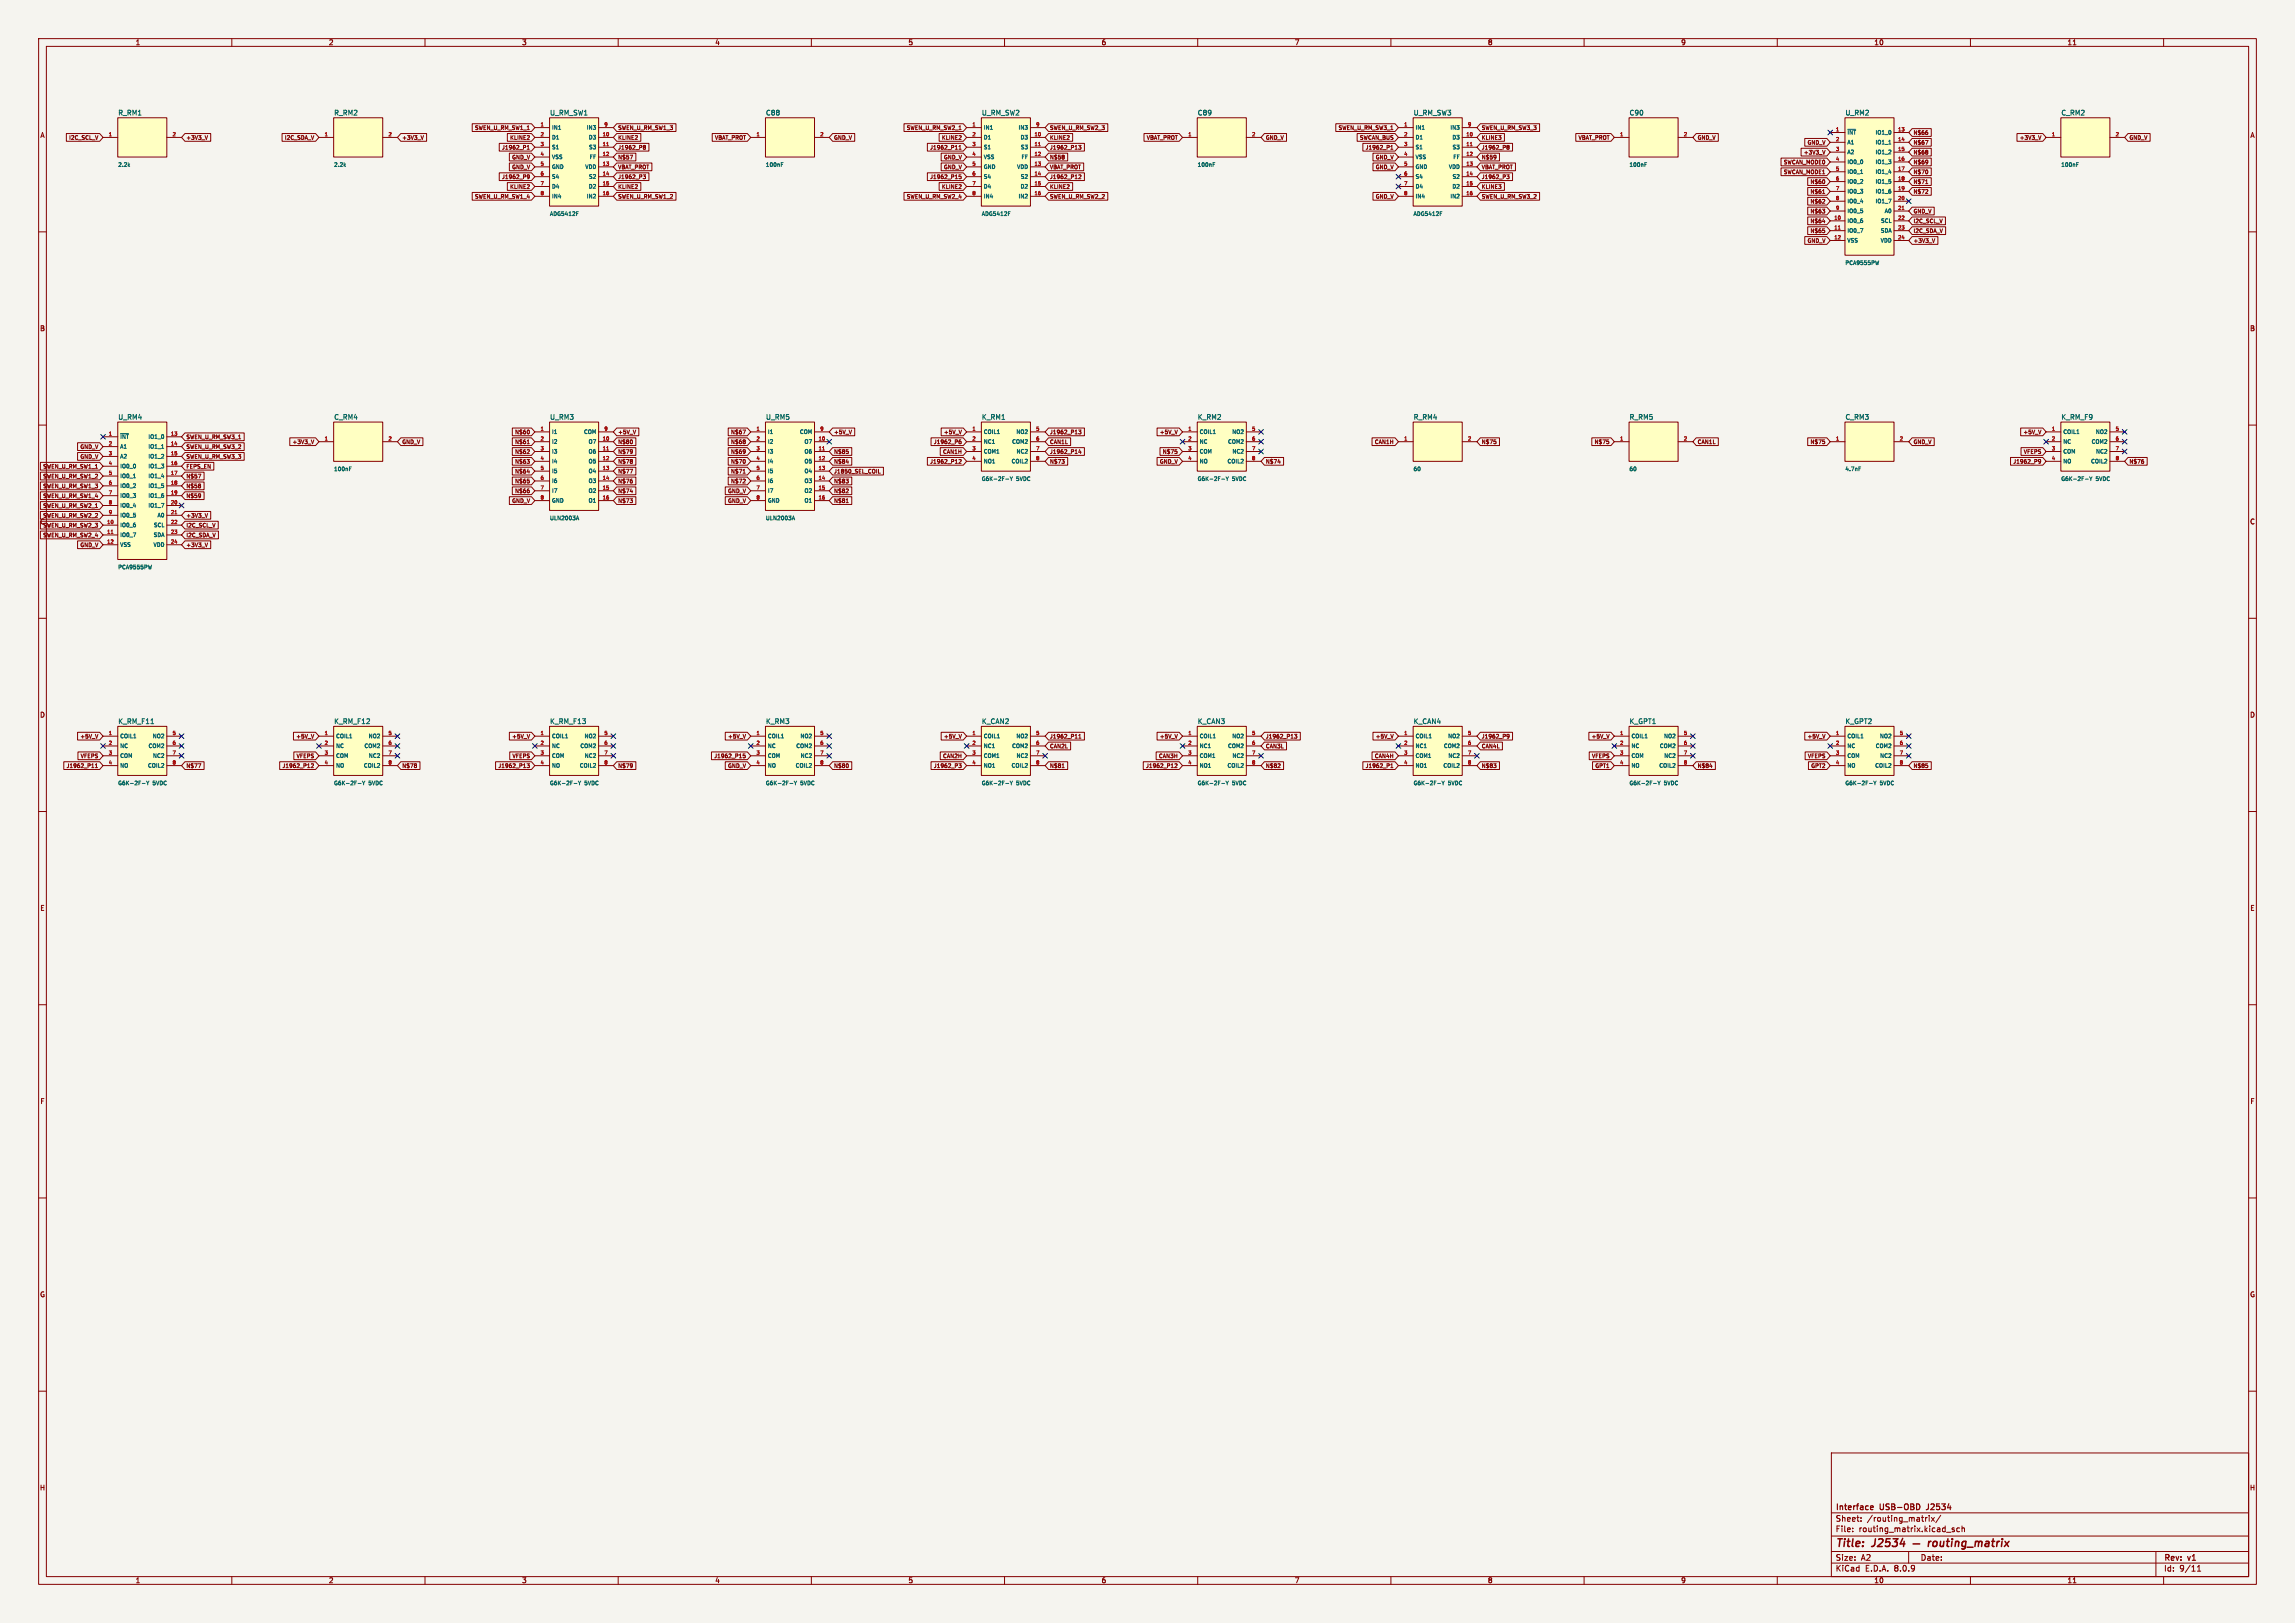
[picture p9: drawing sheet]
<svg xmlns="http://www.w3.org/2000/svg" width="594mm" height="420mm" viewBox="0 0 594 420" stroke-linecap="round" stroke-linejoin="round" font-family="sans-serif">
<defs><g id="words">
<g font-size="2.8" fill="#840000">
<text x="475" y="400.9">Title:</text>
<text x="484.7" y="400.9">J2534</text>
</g>
<g font-size="2.1" fill="#840000">
<text x="475" y="394">Sheet:</text>
<text x="475" y="391.2">Interface</text>
<text x="483.2" y="394">/routing_matrix/</text>
<text x="486.7" y="391.2">USB-OBD</text>
<text x="499.3" y="391.2">J2534</text>
<text x="475" y="396.7">File:</text>
<text x="481.1" y="396.7">routing_matrix.kicad_sch</text>
<text x="475" y="406.9">KiCad</text>
<text x="475" y="404.1">Size:</text>
<text x="481.7" y="404.1">A2</text>
<text x="482.7" y="406.9">E.D.A.</text>
<text x="490.3" y="406.9">8.0.9</text>
<text x="497" y="404.1">Date:</text>
<text x="560" y="404.3">Rev:</text>
<text x="560" y="406.9">Id:</text>
<text x="564.1" y="406.9">9/11</text>
<text x="566.4" y="404.3">v1</text>
</g>
<g font-size="1.8" fill="#840000">
<text x="35" y="11.9">1</text>
<text x="85" y="11.9">2</text>
<text x="135" y="11.9">3</text>
<text x="185" y="11.9">4</text>
<text x="235" y="11.9">5</text>
<text x="285" y="11.9">6</text>
<text x="335" y="11.9">7</text>
<text x="385" y="11.9">8</text>
<text x="435" y="11.9">9</text>
<text x="485" y="11.9">10</text>
<text x="535" y="11.9">11</text>
<text x="10.3" y="35.9">A</text>
<text x="582.3" y="35.9">A</text>
<text x="10.3" y="85.9">B</text>
<text x="582.3" y="85.9">B</text>
<text x="10.3" y="135.9">C</text>
<text x="582.3" y="135.9">C</text>
<text x="10.3" y="185.9">D</text>
<text x="582.3" y="185.9">D</text>
<text x="10.3" y="235.9">E</text>
<text x="582.3" y="235.9">E</text>
<text x="10.3" y="285.9">F</text>
<text x="582.3" y="285.9">F</text>
<text x="10.3" y="335.9">G</text>
<text x="582.3" y="335.9">G</text>
<text x="10.2" y="385.9">H</text>
<text x="582.2" y="385.9">H</text>
<text x="35" y="409.9">1</text>
<text x="85" y="409.9">2</text>
<text x="135" y="409.9">3</text>
<text x="185" y="409.9">4</text>
<text x="235" y="409.9">5</text>
<text x="285" y="409.9">6</text>
<text x="335" y="409.9">7</text>
<text x="385" y="409.9">8</text>
<text x="435" y="409.9">9</text>
<text x="485" y="409.9">10</text>
<text x="535" y="409.9">11</text>
</g>
<g font-size="1.8" fill="#006464">
<text x="30.5" y="30.1">R_RM1</text>
<text x="86.4" y="30.1">R_RM2</text>
<text x="142.2" y="30.1">U_RM_SW1</text>
<text x="198.1" y="30.1">C88</text>
<text x="254" y="30.1">U_RM_SW2</text>
<text x="309.9" y="30.1">C89</text>
<text x="365.8" y="30.1">U_RM_SW3</text>
<text x="421.6" y="30.1">C90</text>
<text x="477.5" y="30.1">U_RM2</text>
<text x="533.4" y="30.1">C_RM2</text>
<text x="30.5" y="108.8">U_RM4</text>
<text x="86.4" y="108.8">C_RM4</text>
<text x="142.2" y="108.8">U_RM3</text>
<text x="198.1" y="108.8">U_RM5</text>
<text x="254" y="108.8">K_RM1</text>
<text x="309.9" y="108.8">K_RM2</text>
<text x="365.8" y="108.8">R_RM4</text>
<text x="421.6" y="108.8">R_RM5</text>
<text x="477.5" y="108.8">C_RM3</text>
<text x="533.4" y="108.8">K_RM_F9</text>
<text x="30.5" y="187.6">K_RM_F11</text>
<text x="86.4" y="187.6">K_RM_F12</text>
<text x="142.2" y="187.6">K_RM_F13</text>
<text x="198.1" y="187.6">K_RM3</text>
<text x="254" y="187.6">K_CAN2</text>
<text x="309.9" y="187.6">K_CAN3</text>
<text x="365.8" y="187.6">K_CAN4</text>
<text x="421.6" y="187.6">K_GPT1</text>
<text x="477.5" y="187.6">K_GPT2</text>
</g>
<g font-size="1.4" fill="#840000">
<text x="122.8" y="33.8">SWEN_U_RM_SW1_1</text>
<text x="159.9" y="33.8">SWEN_U_RM_SW1_3</text>
<text x="234.5" y="33.8">SWEN_U_RM_SW2_1</text>
<text x="271.6" y="33.8">SWEN_U_RM_SW2_3</text>
<text x="346.3" y="33.8">SWEN_U_RM_SW3_1</text>
<text x="383.4" y="33.8">SWEN_U_RM_SW3_3</text>
<text x="495.2" y="35.1">N$66</text>
<text x="17.7" y="36.4">I2C_SCL_V</text>
<text x="48.1" y="36.4">+3V3_V</text>
<text x="73.5" y="36.4">I2C_SDA_V</text>
<text x="104" y="36.4">+3V3_V</text>
<text x="129.8" y="38.9">J1962_P1</text>
<text x="131.9" y="36.4">KLINE2</text>
<text x="132.4" y="41.4">GND_V</text>
<text x="159.9" y="36.4">KLINE2</text>
<text x="159.9" y="38.9">J1962_P8</text>
<text x="159.9" y="41.4">N$57</text>
<text x="184.9" y="36.4">VBAT_PROT</text>
<text x="215.8" y="36.4">GND_V</text>
<text x="240.6" y="38.9">J1962_P11</text>
<text x="243.6" y="36.4">KLINE2</text>
<text x="244.1" y="41.4">GND_V</text>
<text x="271.6" y="41.4">N$58</text>
<text x="271.6" y="38.9">J1962_P13</text>
<text x="271.6" y="36.4">KLINE2</text>
<text x="296.6" y="36.4">VBAT_PROT</text>
<text x="327.5" y="36.4">GND_V</text>
<text x="351.8" y="36.4">SWCAN_BUS</text>
<text x="353.3" y="38.9">J1962_P1</text>
<text x="355.9" y="41.4">GND_V</text>
<text x="383.4" y="36.4">KLINE3</text>
<text x="383.4" y="41.4">N$59</text>
<text x="383.4" y="38.9">J1962_P8</text>
<text x="408.4" y="36.4">VBAT_PROT</text>
<text x="439.3" y="36.4">GND_V</text>
<text x="466.7" y="40.2">+3V3_V</text>
<text x="467.7" y="37.6">GND_V</text>
<text x="495.2" y="40.2">N$68</text>
<text x="495.2" y="37.6">N$67</text>
<text x="522.6" y="36.4">+3V3_V</text>
<text x="551" y="36.4">GND_V</text>
<text x="129.8" y="46.5">J1962_P9</text>
<text x="132.4" y="44">GND_V</text>
<text x="159.9" y="44">VBAT_PROT</text>
<text x="159.9" y="46.5">J1962_P3</text>
<text x="240.6" y="46.5">J1962_P15</text>
<text x="244.1" y="44">GND_V</text>
<text x="271.6" y="46.5">J1962_P12</text>
<text x="271.6" y="44">VBAT_PROT</text>
<text x="355.9" y="44">GND_V</text>
<text x="383.4" y="44">VBAT_PROT</text>
<text x="383.4" y="46.5">J1962_P3</text>
<text x="461.5" y="45.2">SWCAN_MODE1</text>
<text x="461.5" y="42.7">SWCAN_MODE0</text>
<text x="468.4" y="47.8">N$60</text>
<text x="495.2" y="42.7">N$69</text>
<text x="495.2" y="47.8">N$71</text>
<text x="495.2" y="45.2">N$70</text>
<text x="122.8" y="51.6">SWEN_U_RM_SW1_4</text>
<text x="131.9" y="49.1">KLINE2</text>
<text x="159.9" y="49.1">KLINE2</text>
<text x="159.9" y="51.6">SWEN_U_RM_SW1_2</text>
<text x="234.5" y="51.6">SWEN_U_RM_SW2_4</text>
<text x="243.6" y="49.1">KLINE2</text>
<text x="271.6" y="51.6">SWEN_U_RM_SW2_2</text>
<text x="271.6" y="49.1">KLINE2</text>
<text x="355.9" y="51.6">GND_V</text>
<text x="383.4" y="51.6">SWEN_U_RM_SW3_2</text>
<text x="383.4" y="49.1">KLINE3</text>
<text x="468.4" y="50.3">N$61</text>
<text x="468.4" y="52.9">N$62</text>
<text x="495.2" y="50.3">N$72</text>
<text x="468.4" y="55.4">N$63</text>
<text x="468.4" y="57.9">N$64</text>
<text x="495.2" y="57.9">I2C_SCL_V</text>
<text x="495.2" y="55.4">GND_V</text>
<text x="467.7" y="63">GND_V</text>
<text x="468.4" y="60.5">N$65</text>
<text x="495.2" y="60.5">I2C_SDA_V</text>
<text x="495.2" y="63">+3V3_V</text>
<text x="48.1" y="113.8">SWEN_U_RM_SW3_1</text>
<text x="133.1" y="112.6">N$60</text>
<text x="159.9" y="112.6">+5V_V</text>
<text x="189" y="112.6">N$67</text>
<text x="215.8" y="112.6">+5V_V</text>
<text x="244.1" y="112.6">+5V_V</text>
<text x="271.6" y="112.6">J1962_P13</text>
<text x="300" y="112.6">+5V_V</text>
<text x="523.5" y="112.6">+5V_V</text>
<text x="20.6" y="116.4">GND_V</text>
<text x="20.6" y="118.9">GND_V</text>
<text x="48.1" y="116.4">SWEN_U_RM_SW3_2</text>
<text x="48.1" y="118.9">SWEN_U_RM_SW3_3</text>
<text x="75.5" y="115.1">+3V3_V</text>
<text x="104" y="115.1">GND_V</text>
<text x="133.1" y="117.6">N$62</text>
<text x="133.1" y="115.1">N$61</text>
<text x="159.9" y="115.1">N$80</text>
<text x="159.9" y="117.6">N$79</text>
<text x="189" y="115.1">N$68</text>
<text x="189" y="117.6">N$69</text>
<text x="215.8" y="117.6">N$85</text>
<text x="241.5" y="115.1">J1962_P6</text>
<text x="243.9" y="117.6">CAN1H</text>
<text x="271.6" y="115.1">CAN1L</text>
<text x="271.6" y="117.6">J1962_P14</text>
<text x="300.8" y="117.6">N$75</text>
<text x="355.7" y="115.1">CAN1H</text>
<text x="383.4" y="115.1">N$75</text>
<text x="412.5" y="115.1">N$75</text>
<text x="439.3" y="115.1">CAN1L</text>
<text x="468.4" y="115.1">N$75</text>
<text x="495.2" y="115.1">GND_V</text>
<text x="523.6" y="117.6">VFEPS</text>
<text x="11" y="121.5">SWEN_U_RM_SW1_1</text>
<text x="11" y="124">SWEN_U_RM_SW1_2</text>
<text x="48.1" y="124">N$57</text>
<text x="48.1" y="121.5">FEPS_EN</text>
<text x="133.1" y="122.7">N$64</text>
<text x="133.1" y="120.2">N$63</text>
<text x="133.1" y="125.3">N$65</text>
<text x="159.9" y="125.3">N$76</text>
<text x="159.9" y="122.7">N$77</text>
<text x="159.9" y="120.2">N$78</text>
<text x="189" y="120.2">N$70</text>
<text x="189" y="122.7">N$71</text>
<text x="189" y="125.3">N$72</text>
<text x="215.8" y="125.3">N$83</text>
<text x="215.8" y="120.2">N$84</text>
<text x="215.8" y="122.7">J1850_SEL_COIL</text>
<text x="240.6" y="120.2">J1962_P12</text>
<text x="271.6" y="120.2">N$73</text>
<text x="300" y="120.2">GND_V</text>
<text x="327.5" y="120.2">N$74</text>
<text x="520.9" y="120.2">J1962_P9</text>
<text x="551" y="120.2">N$76</text>
<text x="11" y="126.5">SWEN_U_RM_SW1_3</text>
<text x="11" y="129.1">SWEN_U_RM_SW1_4</text>
<text x="11" y="131.6">SWEN_U_RM_SW2_1</text>
<text x="48.1" y="126.5">N$58</text>
<text x="48.1" y="129.1">N$59</text>
<text x="132.4" y="130.3">GND_V</text>
<text x="133.1" y="127.8">N$66</text>
<text x="159.9" y="130.3">N$73</text>
<text x="159.9" y="127.8">N$74</text>
<text x="188.3" y="130.3">GND_V</text>
<text x="188.3" y="127.8">GND_V</text>
<text x="215.8" y="127.8">N$82</text>
<text x="215.8" y="130.3">N$81</text>
<text x="11" y="134.2">SWEN_U_RM_SW2_2</text>
<text x="11" y="136.7">SWEN_U_RM_SW2_3</text>
<text x="48.1" y="134.2">+3V3_V</text>
<text x="48.1" y="136.7">I2C_SCL_V</text>
<text x="11" y="139.2">SWEN_U_RM_SW2_4</text>
<text x="20.6" y="141.8">GND_V</text>
<text x="48.1" y="139.2">I2C_SDA_V</text>
<text x="48.1" y="141.8">+3V3_V</text>
<text x="20.6" y="191.3">+5V_V</text>
<text x="76.5" y="191.3">+5V_V</text>
<text x="132.4" y="191.3">+5V_V</text>
<text x="188.3" y="191.3">+5V_V</text>
<text x="244.1" y="191.3">+5V_V</text>
<text x="271.6" y="191.3">J1962_P11</text>
<text x="300" y="191.3">+5V_V</text>
<text x="327.5" y="191.3">J1962_P13</text>
<text x="355.9" y="191.3">+5V_V</text>
<text x="383.4" y="191.3">J1962_P9</text>
<text x="411.8" y="191.3">+5V_V</text>
<text x="467.7" y="191.3">+5V_V</text>
<text x="20.7" y="196.4">VFEPS</text>
<text x="76.6" y="196.4">VFEPS</text>
<text x="132.5" y="196.4">VFEPS</text>
<text x="184.7" y="196.4">J1962_P15</text>
<text x="243.9" y="196.4">CAN2H</text>
<text x="271.6" y="193.8">CAN2L</text>
<text x="299.8" y="196.4">CAN3H</text>
<text x="327.5" y="193.8">CAN3L</text>
<text x="355.7" y="196.4">CAN4H</text>
<text x="383.4" y="193.8">CAN4L</text>
<text x="411.9" y="196.4">VFEPS</text>
<text x="467.8" y="196.4">VFEPS</text>
<text x="17" y="198.9">J1962_P11</text>
<text x="48.1" y="198.9">N$77</text>
<text x="72.9" y="198.9">J1962_P12</text>
<text x="104" y="198.9">N$78</text>
<text x="128.8" y="198.9">J1962_P13</text>
<text x="159.9" y="198.9">N$79</text>
<text x="188.3" y="198.9">GND_V</text>
<text x="215.8" y="198.9">N$80</text>
<text x="241.5" y="198.9">J1962_P3</text>
<text x="271.6" y="198.9">N$81</text>
<text x="296.4" y="198.9">J1962_P12</text>
<text x="327.5" y="198.9">N$82</text>
<text x="353.3" y="198.9">J1962_P1</text>
<text x="383.4" y="198.9">N$83</text>
<text x="412.7" y="198.9">GPT1</text>
<text x="439.3" y="198.9">N$84</text>
<text x="468.6" y="198.9">GPT2</text>
<text x="495.2" y="198.9">N$85</text>
</g>
<g font-size="1.4" fill="#006464">
<text x="142.7" y="33.7">IN1</text>
<text x="151.7" y="33.7">IN3</text>
<text x="254.5" y="33.7">IN1</text>
<text x="263.5" y="33.7">IN3</text>
<text x="366.3" y="33.7">IN1</text>
<text x="375.2" y="33.7">IN3</text>
<text x="478" y="35">~{INT}</text>
<text x="485.3" y="35">IO1_0</text>
<text x="142.7" y="36.3">D1</text>
<text x="142.7" y="38.8">S1</text>
<text x="142.7" y="41.4">VSS</text>
<text x="152.2" y="36.3">D3</text>
<text x="152.3" y="38.8">S3</text>
<text x="152.5" y="41.4">FF</text>
<text x="254.5" y="36.3">D1</text>
<text x="254.5" y="38.8">S1</text>
<text x="254.5" y="41.4">VSS</text>
<text x="264" y="36.3">D3</text>
<text x="264" y="38.8">S3</text>
<text x="264.2" y="41.4">FF</text>
<text x="366.3" y="36.3">D1</text>
<text x="366.3" y="38.8">S1</text>
<text x="366.3" y="41.4">VSS</text>
<text x="375.7" y="36.3">D3</text>
<text x="375.8" y="38.8">S3</text>
<text x="376" y="41.4">FF</text>
<text x="478" y="37.6">A1</text>
<text x="478" y="40.1">A2</text>
<text x="485.3" y="37.6">IO1_1</text>
<text x="485.3" y="40.1">IO1_2</text>
<text x="30.4" y="43.4">2.2k</text>
<text x="86.3" y="43.4">2.2k</text>
<text x="142.7" y="43.9">GND</text>
<text x="142.7" y="46.4">S4</text>
<text x="151.3" y="43.9">VDD</text>
<text x="152.3" y="46.4">S2</text>
<text x="198.1" y="43.4">100nF</text>
<text x="254.5" y="43.9">GND</text>
<text x="254.5" y="46.4">S4</text>
<text x="263.1" y="43.9">VDD</text>
<text x="264" y="46.4">S2</text>
<text x="309.8" y="43.4">100nF</text>
<text x="366.3" y="43.9">GND</text>
<text x="366.3" y="46.4">S4</text>
<text x="374.8" y="43.9">VDD</text>
<text x="375.8" y="46.4">S2</text>
<text x="421.6" y="43.4">100nF</text>
<text x="478" y="42.6">IO0_0</text>
<text x="478" y="45.2">IO0_1</text>
<text x="478" y="47.7">IO0_2</text>
<text x="485.3" y="42.6">IO1_3</text>
<text x="485.3" y="45.2">IO1_4</text>
<text x="485.3" y="47.7">IO1_5</text>
<text x="533.4" y="43.4">100nF</text>
<text x="142.7" y="49">D4</text>
<text x="142.7" y="51.5">IN4</text>
<text x="151.7" y="51.5">IN2</text>
<text x="152.2" y="49">D2</text>
<text x="254.5" y="49">D4</text>
<text x="254.5" y="51.5">IN4</text>
<text x="263.5" y="51.5">IN2</text>
<text x="264" y="49">D2</text>
<text x="366.3" y="49">D4</text>
<text x="366.3" y="51.5">IN4</text>
<text x="375.2" y="51.5">IN2</text>
<text x="375.7" y="49">D2</text>
<text x="478" y="50.3">IO0_3</text>
<text x="478" y="52.8">IO0_4</text>
<text x="485.3" y="50.3">IO1_6</text>
<text x="485.3" y="52.8">IO1_7</text>
<text x="142.2" y="56.1">ADG5412F</text>
<text x="254" y="56.1">ADG5412F</text>
<text x="365.7" y="56.1">ADG5412F</text>
<text x="478" y="57.9">IO0_6</text>
<text x="478" y="55.3">IO0_5</text>
<text x="486.7" y="57.9">SCL</text>
<text x="487.6" y="55.3">A0</text>
<text x="478" y="60.4">IO0_7</text>
<text x="478" y="63">VSS</text>
<text x="486.6" y="63">VDD</text>
<text x="486.6" y="60.4">SDA</text>
<text x="477.5" y="68.8">PCA9555PW</text>
<text x="31" y="113.8">~{INT}</text>
<text x="38.2" y="113.8">IO1_0</text>
<text x="142.7" y="112.5">I1</text>
<text x="151" y="112.5">COM</text>
<text x="198.6" y="112.5">I1</text>
<text x="206.9" y="112.5">COM</text>
<text x="254.5" y="112.5">COIL1</text>
<text x="262.9" y="112.5">NO2</text>
<text x="310.4" y="112.5">COIL1</text>
<text x="318.8" y="112.5">NO2</text>
<text x="533.9" y="112.5">COIL1</text>
<text x="542.3" y="112.5">NO2</text>
<text x="31" y="116.3">A1</text>
<text x="31" y="118.8">A2</text>
<text x="38.2" y="116.3">IO1_1</text>
<text x="38.2" y="118.8">IO1_2</text>
<text x="142.7" y="115">I2</text>
<text x="142.7" y="117.6">I3</text>
<text x="152.2" y="115">O7</text>
<text x="152.2" y="117.6">O6</text>
<text x="198.6" y="115">I2</text>
<text x="198.6" y="117.6">I3</text>
<text x="208.1" y="115">O7</text>
<text x="208.1" y="117.6">O6</text>
<text x="254.5" y="115">NC1</text>
<text x="254.5" y="117.6">COM1</text>
<text x="261.8" y="115">COM2</text>
<text x="262.9" y="117.6">NC2</text>
<text x="310.4" y="115">NC</text>
<text x="310.4" y="117.6">COM</text>
<text x="317.7" y="115">COM2</text>
<text x="318.8" y="117.6">NC2</text>
<text x="533.9" y="115">NC</text>
<text x="533.9" y="117.6">COM</text>
<text x="541.2" y="115">COM2</text>
<text x="542.3" y="117.6">NC2</text>
<text x="31" y="121.4">IO0_0</text>
<text x="31" y="123.9">IO0_1</text>
<text x="38.2" y="121.4">IO1_3</text>
<text x="38.2" y="123.9">IO1_4</text>
<text x="86.3" y="122.1">100nF</text>
<text x="142.7" y="120.1">I4</text>
<text x="142.7" y="122.6">I5</text>
<text x="142.7" y="125.2">I6</text>
<text x="152.2" y="120.1">O5</text>
<text x="152.2" y="122.6">O4</text>
<text x="152.2" y="125.2">O3</text>
<text x="198.6" y="120.1">I4</text>
<text x="198.6" y="122.6">I5</text>
<text x="198.6" y="125.2">I6</text>
<text x="208.1" y="120.1">O5</text>
<text x="208.1" y="122.6">O4</text>
<text x="208.1" y="125.2">O3</text>
<text x="254" y="124.6">G6K-2F-Y</text>
<text x="254.5" y="120.1">NO1</text>
<text x="261.6" y="120.1">COIL2</text>
<text x="263.1" y="124.6">5VDC</text>
<text x="309.8" y="124.6">G6K-2F-Y</text>
<text x="310.4" y="120.1">NO</text>
<text x="317.5" y="120.1">COIL2</text>
<text x="319" y="124.6">5VDC</text>
<text x="365.7" y="122.1">60</text>
<text x="421.6" y="122.1">60</text>
<text x="477.5" y="122.1">4.7nF</text>
<text x="533.4" y="124.6">G6K-2F-Y</text>
<text x="533.9" y="120.1">NO</text>
<text x="541" y="120.1">COIL2</text>
<text x="542.5" y="124.6">5VDC</text>
<text x="31" y="126.5">IO0_2</text>
<text x="31" y="129">IO0_3</text>
<text x="31" y="131.5">IO0_4</text>
<text x="38.2" y="126.5">IO1_5</text>
<text x="38.2" y="129">IO1_6</text>
<text x="38.2" y="131.5">IO1_7</text>
<text x="142.7" y="127.7">I7</text>
<text x="142.7" y="130.3">GND</text>
<text x="152.2" y="127.7">O2</text>
<text x="152.2" y="130.3">O1</text>
<text x="198.6" y="127.7">I7</text>
<text x="198.6" y="130.3">GND</text>
<text x="208.1" y="127.7">O2</text>
<text x="208.1" y="130.3">O1</text>
<text x="31" y="136.6">IO0_6</text>
<text x="31" y="134.1">IO0_5</text>
<text x="39.7" y="136.6">SCL</text>
<text x="40.6" y="134.1">A0</text>
<text x="142.2" y="134.8">ULN2003A</text>
<text x="198.1" y="134.8">ULN2003A</text>
<text x="31" y="139.2">IO0_7</text>
<text x="31" y="141.7">VSS</text>
<text x="39.6" y="141.7">VDD</text>
<text x="39.6" y="139.2">SDA</text>
<text x="30.4" y="147.5">PCA9555PW</text>
<text x="31" y="191.2">COIL1</text>
<text x="39.4" y="191.2">NO2</text>
<text x="86.9" y="191.2">COIL1</text>
<text x="95.2" y="191.2">NO2</text>
<text x="142.7" y="191.2">COIL1</text>
<text x="151.1" y="191.2">NO2</text>
<text x="198.6" y="191.2">COIL1</text>
<text x="207" y="191.2">NO2</text>
<text x="254.5" y="191.2">COIL1</text>
<text x="262.9" y="191.2">NO2</text>
<text x="310.4" y="191.2">COIL1</text>
<text x="318.8" y="191.2">NO2</text>
<text x="366.3" y="191.2">COIL1</text>
<text x="374.6" y="191.2">NO2</text>
<text x="422.1" y="191.2">COIL1</text>
<text x="430.5" y="191.2">NO2</text>
<text x="478" y="191.2">COIL1</text>
<text x="486.4" y="191.2">NO2</text>
<text x="31" y="193.8">NC</text>
<text x="31" y="196.3">COM</text>
<text x="38.3" y="193.8">COM2</text>
<text x="39.4" y="196.3">NC2</text>
<text x="86.9" y="193.8">NC</text>
<text x="86.9" y="196.3">COM</text>
<text x="94.2" y="193.8">COM2</text>
<text x="95.3" y="196.3">NC2</text>
<text x="142.7" y="193.8">NC</text>
<text x="142.7" y="196.3">COM</text>
<text x="150" y="193.8">COM2</text>
<text x="151.2" y="196.3">NC2</text>
<text x="198.6" y="193.8">NC</text>
<text x="198.6" y="196.3">COM</text>
<text x="205.9" y="193.8">COM2</text>
<text x="207.1" y="196.3">NC2</text>
<text x="254.5" y="193.8">NC1</text>
<text x="254.5" y="196.3">COM1</text>
<text x="261.8" y="193.8">COM2</text>
<text x="262.9" y="196.3">NC2</text>
<text x="310.4" y="193.8">NC1</text>
<text x="310.4" y="196.3">COM1</text>
<text x="317.7" y="193.8">COM2</text>
<text x="318.8" y="196.3">NC2</text>
<text x="366.3" y="193.8">NC1</text>
<text x="366.3" y="196.3">COM1</text>
<text x="373.6" y="193.8">COM2</text>
<text x="374.7" y="196.3">NC2</text>
<text x="422.1" y="193.8">NC</text>
<text x="422.1" y="196.3">COM</text>
<text x="429.4" y="193.8">COM2</text>
<text x="430.6" y="196.3">NC2</text>
<text x="478" y="193.8">NC</text>
<text x="478" y="196.3">COM</text>
<text x="485.3" y="193.8">COM2</text>
<text x="486.5" y="196.3">NC2</text>
<text x="30.4" y="203.4">G6K-2F-Y</text>
<text x="31" y="198.8">NO</text>
<text x="38.1" y="198.8">COIL2</text>
<text x="39.6" y="203.4">5VDC</text>
<text x="86.3" y="203.4">G6K-2F-Y</text>
<text x="86.9" y="198.8">NO</text>
<text x="94" y="198.8">COIL2</text>
<text x="95.4" y="203.4">5VDC</text>
<text x="142.2" y="203.4">G6K-2F-Y</text>
<text x="142.7" y="198.8">NO</text>
<text x="149.9" y="198.8">COIL2</text>
<text x="151.3" y="203.4">5VDC</text>
<text x="198.1" y="203.4">G6K-2F-Y</text>
<text x="198.6" y="198.8">NO</text>
<text x="205.8" y="198.8">COIL2</text>
<text x="207.2" y="203.4">5VDC</text>
<text x="254" y="203.4">G6K-2F-Y</text>
<text x="254.5" y="198.8">NO1</text>
<text x="261.6" y="198.8">COIL2</text>
<text x="263.1" y="203.4">5VDC</text>
<text x="309.8" y="203.4">G6K-2F-Y</text>
<text x="310.4" y="198.8">NO1</text>
<text x="317.5" y="198.8">COIL2</text>
<text x="319" y="203.4">5VDC</text>
<text x="365.7" y="203.4">G6K-2F-Y</text>
<text x="366.3" y="198.8">NO1</text>
<text x="373.4" y="198.8">COIL2</text>
<text x="374.8" y="203.4">5VDC</text>
<text x="421.6" y="203.4">G6K-2F-Y</text>
<text x="422.1" y="198.8">NO</text>
<text x="429.3" y="198.8">COIL2</text>
<text x="430.7" y="203.4">5VDC</text>
<text x="477.5" y="203.4">G6K-2F-Y</text>
<text x="478" y="198.8">NO</text>
<text x="485.2" y="198.8">COIL2</text>
<text x="486.6" y="203.4">5VDC</text>
</g>
<g font-size="1.3" fill="#a90000">
<text x="28" y="35.3">1</text>
<text x="44.5" y="35.3">2</text>
<text x="83.9" y="35.3">1</text>
<text x="100.4" y="35.3">2</text>
<text x="139.8" y="32.8">1</text>
<text x="139.8" y="35.3">2</text>
<text x="155.8" y="35.3">10</text>
<text x="156.3" y="32.8">9</text>
<text x="195.6" y="35.3">1</text>
<text x="212.2" y="35.3">2</text>
<text x="251.5" y="32.8">1</text>
<text x="251.5" y="35.3">2</text>
<text x="267.6" y="35.3">10</text>
<text x="268" y="32.8">9</text>
<text x="307.4" y="35.3">1</text>
<text x="323.9" y="35.3">2</text>
<text x="363.3" y="32.8">1</text>
<text x="363.3" y="35.3">2</text>
<text x="379.4" y="35.3">10</text>
<text x="379.8" y="32.8">9</text>
<text x="419.2" y="35.3">1</text>
<text x="435.7" y="35.3">2</text>
<text x="475" y="34">1</text>
<text x="491.1" y="34">13</text>
<text x="530.9" y="35.3">1</text>
<text x="547.4" y="35.3">2</text>
<text x="139.8" y="37.8">3</text>
<text x="139.8" y="40.4">4</text>
<text x="155.8" y="37.8">11</text>
<text x="155.8" y="40.4">12</text>
<text x="251.5" y="37.8">3</text>
<text x="251.5" y="40.4">4</text>
<text x="267.6" y="37.8">11</text>
<text x="267.6" y="40.4">12</text>
<text x="363.3" y="37.8">3</text>
<text x="363.3" y="40.4">4</text>
<text x="379.4" y="37.8">11</text>
<text x="379.4" y="40.4">12</text>
<text x="475" y="36.6">2</text>
<text x="475" y="39.1">3</text>
<text x="475" y="41.7">4</text>
<text x="491.1" y="36.6">14</text>
<text x="491.1" y="39.1">15</text>
<text x="491.1" y="41.7">16</text>
<text x="139.8" y="42.9">5</text>
<text x="139.8" y="45.5">6</text>
<text x="155.8" y="42.9">13</text>
<text x="155.8" y="45.5">14</text>
<text x="251.5" y="42.9">5</text>
<text x="251.5" y="45.5">6</text>
<text x="267.6" y="42.9">13</text>
<text x="267.6" y="45.5">14</text>
<text x="363.3" y="42.9">5</text>
<text x="363.3" y="45.5">6</text>
<text x="379.4" y="42.9">13</text>
<text x="379.4" y="45.5">14</text>
<text x="475" y="44.2">5</text>
<text x="475" y="46.7">6</text>
<text x="491.1" y="44.2">17</text>
<text x="491.1" y="46.7">18</text>
<text x="139.8" y="48">7</text>
<text x="139.8" y="50.5">8</text>
<text x="155.8" y="48">15</text>
<text x="155.8" y="50.5">16</text>
<text x="251.5" y="48">7</text>
<text x="251.5" y="50.5">8</text>
<text x="267.6" y="48">15</text>
<text x="267.6" y="50.5">16</text>
<text x="363.3" y="48">7</text>
<text x="363.3" y="50.5">8</text>
<text x="379.4" y="48">15</text>
<text x="379.4" y="50.5">16</text>
<text x="475" y="49.3">7</text>
<text x="475" y="51.8">8</text>
<text x="491.1" y="49.3">19</text>
<text x="491.1" y="51.8">20</text>
<text x="474.6" y="56.9">10</text>
<text x="474.6" y="59.4">11</text>
<text x="475" y="54.4">9</text>
<text x="491.1" y="54.4">21</text>
<text x="491.1" y="56.9">22</text>
<text x="491.1" y="59.4">23</text>
<text x="474.6" y="62">12</text>
<text x="491.1" y="62">24</text>
<text x="28" y="112.8">1</text>
<text x="44.1" y="112.8">13</text>
<text x="139.8" y="111.5">1</text>
<text x="156.3" y="111.5">9</text>
<text x="195.6" y="111.5">1</text>
<text x="212.2" y="111.5">9</text>
<text x="251.5" y="111.5">1</text>
<text x="268" y="111.5">5</text>
<text x="307.4" y="111.5">1</text>
<text x="323.9" y="111.5">5</text>
<text x="530.9" y="111.5">1</text>
<text x="547.4" y="111.5">5</text>
<text x="28" y="115.3">2</text>
<text x="28" y="117.9">3</text>
<text x="44.1" y="115.3">14</text>
<text x="44.1" y="117.9">15</text>
<text x="83.9" y="114">1</text>
<text x="100.4" y="114">2</text>
<text x="139.8" y="114">2</text>
<text x="139.8" y="116.6">3</text>
<text x="139.8" y="119.1">4</text>
<text x="155.8" y="114">10</text>
<text x="155.8" y="116.6">11</text>
<text x="155.8" y="119.1">12</text>
<text x="195.6" y="114">2</text>
<text x="195.6" y="116.6">3</text>
<text x="195.6" y="119.1">4</text>
<text x="211.7" y="114">10</text>
<text x="211.7" y="116.6">11</text>
<text x="211.7" y="119.1">12</text>
<text x="251.5" y="114">2</text>
<text x="251.5" y="116.6">3</text>
<text x="251.5" y="119.1">4</text>
<text x="268" y="114">6</text>
<text x="268" y="116.6">7</text>
<text x="268" y="119.1">8</text>
<text x="307.4" y="114">2</text>
<text x="307.4" y="116.6">3</text>
<text x="307.4" y="119.1">4</text>
<text x="323.9" y="114">6</text>
<text x="323.9" y="116.6">7</text>
<text x="323.9" y="119.1">8</text>
<text x="363.3" y="114">1</text>
<text x="379.8" y="114">2</text>
<text x="419.2" y="114">1</text>
<text x="435.7" y="114">2</text>
<text x="475" y="114">1</text>
<text x="491.6" y="114">2</text>
<text x="530.9" y="114">2</text>
<text x="530.9" y="116.6">3</text>
<text x="530.9" y="119.1">4</text>
<text x="547.4" y="114">6</text>
<text x="547.4" y="116.6">7</text>
<text x="547.4" y="119.1">8</text>
<text x="28" y="120.4">4</text>
<text x="28" y="122.9">5</text>
<text x="28" y="125.5">6</text>
<text x="44.1" y="120.4">16</text>
<text x="44.1" y="122.9">17</text>
<text x="44.1" y="125.5">18</text>
<text x="139.8" y="121.7">5</text>
<text x="139.8" y="124.2">6</text>
<text x="155.8" y="121.7">13</text>
<text x="155.8" y="124.2">14</text>
<text x="195.6" y="121.7">5</text>
<text x="195.6" y="124.2">6</text>
<text x="211.7" y="121.7">13</text>
<text x="211.7" y="124.2">14</text>
<text x="28" y="128">7</text>
<text x="28" y="130.6">8</text>
<text x="44.1" y="128">19</text>
<text x="44.1" y="130.6">20</text>
<text x="139.8" y="126.7">7</text>
<text x="139.8" y="129.3">8</text>
<text x="155.8" y="126.7">15</text>
<text x="155.8" y="129.3">16</text>
<text x="195.6" y="126.7">7</text>
<text x="195.6" y="129.3">8</text>
<text x="211.7" y="126.7">15</text>
<text x="211.7" y="129.3">16</text>
<text x="27.6" y="135.6">10</text>
<text x="28" y="133.1">9</text>
<text x="44.1" y="133.1">21</text>
<text x="44.1" y="135.6">22</text>
<text x="27.6" y="138.2">11</text>
<text x="27.6" y="140.7">12</text>
<text x="44.1" y="138.2">23</text>
<text x="44.1" y="140.7">24</text>
<text x="28" y="190.2">1</text>
<text x="44.5" y="190.2">5</text>
<text x="83.9" y="190.2">1</text>
<text x="100.4" y="190.2">5</text>
<text x="139.8" y="190.2">1</text>
<text x="156.3" y="190.2">5</text>
<text x="195.6" y="190.2">1</text>
<text x="212.2" y="190.2">5</text>
<text x="251.5" y="190.2">1</text>
<text x="268" y="190.2">5</text>
<text x="307.4" y="190.2">1</text>
<text x="323.9" y="190.2">5</text>
<text x="363.3" y="190.2">1</text>
<text x="379.8" y="190.2">5</text>
<text x="419.2" y="190.2">1</text>
<text x="435.7" y="190.2">5</text>
<text x="475" y="190.2">1</text>
<text x="491.6" y="190.2">5</text>
<text x="28" y="192.8">2</text>
<text x="28" y="195.3">3</text>
<text x="28" y="197.9">4</text>
<text x="44.5" y="192.8">6</text>
<text x="44.5" y="195.3">7</text>
<text x="44.5" y="197.9">8</text>
<text x="83.9" y="192.8">2</text>
<text x="83.9" y="195.3">3</text>
<text x="83.9" y="197.9">4</text>
<text x="100.4" y="192.8">6</text>
<text x="100.4" y="195.3">7</text>
<text x="100.4" y="197.9">8</text>
<text x="139.8" y="192.8">2</text>
<text x="139.8" y="195.3">3</text>
<text x="139.8" y="197.9">4</text>
<text x="156.3" y="192.8">6</text>
<text x="156.3" y="195.3">7</text>
<text x="156.3" y="197.9">8</text>
<text x="195.6" y="192.8">2</text>
<text x="195.6" y="195.3">3</text>
<text x="195.6" y="197.9">4</text>
<text x="212.2" y="192.8">6</text>
<text x="212.2" y="195.3">7</text>
<text x="212.2" y="197.9">8</text>
<text x="251.5" y="192.8">2</text>
<text x="251.5" y="195.3">3</text>
<text x="251.5" y="197.9">4</text>
<text x="268" y="192.8">6</text>
<text x="268" y="195.3">7</text>
<text x="268" y="197.9">8</text>
<text x="307.4" y="192.8">2</text>
<text x="307.4" y="195.3">3</text>
<text x="307.4" y="197.9">4</text>
<text x="323.9" y="192.8">6</text>
<text x="323.9" y="195.3">7</text>
<text x="323.9" y="197.9">8</text>
<text x="363.3" y="192.8">2</text>
<text x="363.3" y="195.3">3</text>
<text x="363.3" y="197.9">4</text>
<text x="379.8" y="192.8">6</text>
<text x="379.8" y="195.3">7</text>
<text x="379.8" y="197.9">8</text>
<text x="419.2" y="192.8">2</text>
<text x="419.2" y="195.3">3</text>
<text x="419.2" y="197.9">4</text>
<text x="435.7" y="192.8">6</text>
<text x="435.7" y="195.3">7</text>
<text x="435.7" y="197.9">8</text>
<text x="475" y="192.8">2</text>
<text x="475" y="195.3">3</text>
<text x="475" y="197.9">4</text>
<text x="491.6" y="192.8">6</text>
<text x="491.6" y="195.3">7</text>
<text x="491.6" y="197.9">8</text>
</g>
</g></defs>
<path d="M0 0h594v420h-594z" fill="#f5f4ef" stroke="#f5f4ef" stroke-width=".26"/>
<g fill="none" stroke="#840000" stroke-width=".26">
<path d="M10 10h574v400h-574zM12 12h570v396h-570zM60 10v2M110 10v2M160 10v2M210 10v2M260 10v2M310 10v2M360 10v2M410 10v2M460 10v2M510 10v2"/>
<path d="M536.6 11.6h.7M560 10v2M10 60h2M582 60h2M10 110h2M582 110h2M10 160h2M582 160h2M10 210h2M582 210h2M10 260h2M582 260h2"/>
<path d="M10 310h2M582 310h2M10 360h2M474 376h108v32h-108zM582 360h2M474 397.5h108M474 391.5h108M479.5 396.2v.2M479.5 395.4v.2M481.7 393.5v.2M481.7 392.7v.2M498.8 392.7l-.4 .3"/>
<path d="M499.3 392.2v.1M499.3 392.7v1M499.9 392.7l.8 1M500.7 392.7l-.8 1M502.3 392.1l-1.3 1.9M503.8 396.5h1.2M505.8 395.4h-.3l-.3 .2 .1 .2 .5 .1v.4h-.6M507.2 395.4h-.5l-.2 .3 .1 .6h.6M507.8 395.5l.6-.1 .1 1M507.8 394.9v1.5M60 408v2M110 408v2"/>
<path d="M160 408v2M210 408v2M260 408v2M310 408v2M360 408v2M410 408v2M460 408v2M474 404.5h108M474 401.5h108M494 401.5v3M510 408v2M536.6 409.6h.7"/>
<path d="M558 401.5v6.5M560 408v2M568.7 406.6h.9M568.7 405.5l.5-.4v1.5"/>
</g>
<g fill="none" stroke="#840000" stroke-width=".4">
<path d="M495.1 399.5h1.8M499.2 398.9l-.1 1.3M499.8 398.9l-.6 .3M500.4 399.1l.4-.2 .5 .2v.7l-.2 .3-.5 .1-.3-.2zM502.3 398.9l-.1 1.2 .5 .1 .3-.2M503.1 398.9l-.1 1.3M503.8 398.9h.8M504.2 398.2l-.2 1.7 .4 .3M505.2 398.9l-.1 1.3M505.3 398.2v.2M506.2 399.1l.3-.2 .4 .1v1.2M506.2 398.9l-.2 1.3"/>
<path d="M508.8 399h-.7l-.3 .8 .3 .4 .6-.1M508.9 398.9l-.3 1.6-.4 .4-.4-.1M511.3 399.1l.6-.2 .2 .2M511.3 398.9l-.1 1.3M512.1 399.1a.5 .5 0 0 1 .8-.1v1.2M512.1 399.1l-.1 1.1M514 399h.7v1.2M514.8 399.3l-.9 .2-.1 .4 .2 .3 .7-.1M515.5 398.9h.8M515.9 398.2l-.2 1.7 .4 .3M516.9 398.9l-.1 1.3M517.5 398.9l-.6 .3"/>
<path d="M518.2 398.9l-.2 1.3M518.3 398.2l-.1 .2M518.9 398.9l.9 1.3M520 398.9l-1.2 1.3M509.1 400.4h1.6"/>
</g>
<path d="M484.3 389.7h.5v.3l-.7 .2M484.8 390.6l-.5 .1M498.6 390.7h.1" fill="none" stroke="#840000" stroke-width=".3"/>
<path d="M198.1 30.5h12.7v10.1h-12.7z" fill="#ffffc2"/>
<path d="M194.3 35.6h3.8M198.1 30.5h12.7v10.1h-12.7zM210.8 35.6h3.8" fill="none" stroke="#840000" stroke-width=".26"/>
<path d="M202.2 42.6h.3M202.2 42.1h.5" fill="none" stroke="#006464" stroke-width=".26"/>
<path d="M365.8 109.2h12.7v10.2h-12.7z" fill="#ffffc2"/>
<path d="M361.9 114.3h3.9M365.8 109.2h12.7v10.2h-12.7zM378.5 114.3h3.8" fill="none" stroke="#840000" stroke-width=".26"/>
<path d="M309.9 188h12.7v12.7h-12.7z" fill="#ffffc2"/>
<path d="M306.1 190.5h3.8M306.1 193h3.8M306.1 195.6h3.8M306.1 198.1h3.8M309.9 188h12.7v12.7h-12.7zM322.6 190.5h3.8M322.6 193h3.8M322.6 195.6h3.8M322.6 198.1h3.8" fill="none" stroke="#840000" stroke-width=".26"/>
<path d="M316.2 202.7h.8M317.3 202.1l.3 .5M317.6 202.6v.5M318 202.1l-.4 .5" fill="none" stroke="#006464" stroke-width=".26"/>
<path d="M365.8 188h12.7v12.7h-12.7z" fill="#ffffc2"/>
<path d="M361.9 190.5h3.9M361.9 193h3.9M361.9 195.6h3.9M361.9 198.1h3.9M365.8 188h12.7v12.7h-12.7zM378.5 190.5h3.8M378.5 193h3.8M378.5 195.6h3.8M378.5 198.1h3.8" fill="none" stroke="#840000" stroke-width=".26"/>
<path d="M372.1 202.7h.7M373.2 202.1l.3 .5M373.5 202.6v.5M373.8 202.1l-.3 .5" fill="none" stroke="#006464" stroke-width=".26"/>
<path d="M477.5 30.5h12.7v35.5h-12.7z" fill="#ffffc2"/>
<g fill="none" stroke="#840000" stroke-width=".26">
<path d="M473.7 34.3h3.8M473.7 36.8h3.8M473.7 39.4h3.8M477.5 30.5h12.7v35.5h-12.7zM490.2 34.3h3.8M490.2 36.8h3.8M490.2 39.4h3.8M473.7 57.2h3.8M473.7 59.7h3.8M473.7 41.9h3.8M473.7 44.5h3.8M473.7 47h3.8"/>
<path d="M473.7 49.5h3.8M473.7 52.1h3.8M473.7 54.6h3.8M490.2 57.2h3.8M490.2 59.7h3.8M490.2 41.9h3.8M490.2 44.5h3.8M490.2 47h3.8M490.2 49.5h3.8M490.2 52.1h3.8M490.2 54.6h3.8M473.7 62.2h3.8"/>
<path d="M490.2 62.2h3.8"/>
</g>
<path d="M478.2 33.5h2.1M488.8 37.3h.6M481.6 44.9h.5M486.3 67.5l-.3 1" fill="none" stroke="#006464" stroke-width=".26"/>
<path d="M475.8 59.3h.5M492.3 54.2h.5" fill="none" stroke="#a90000" stroke-width=".26"/>
<path d="M533.4 30.5h12.7v10.1h-12.7z" fill="#ffffc2"/>
<path d="M529.6 35.6h3.8M533.4 30.5h12.7v10.1h-12.7zM546.1 35.6h3.8" fill="none" stroke="#840000" stroke-width=".26"/>
<path d="M537.5 42.6h.3M537.5 42.1h.5" fill="none" stroke="#006464" stroke-width=".26"/>
<path d="M533.4 109.2h12.7v12.7h-12.7z" fill="#ffffc2"/>
<path d="M529.6 111.8h3.8M529.6 114.3h3.8M529.6 116.8h3.8M529.6 119.4h3.8M533.4 109.2h12.7v12.7h-12.7zM546.1 111.8h3.8M546.1 114.3h3.8M546.1 116.8h3.8M546.1 119.4h3.8" fill="none" stroke="#840000" stroke-width=".26"/>
<path d="M539.7 124h.8M540.8 123.4l.4 .5M541.2 123.9v.5M541.5 123.4l-.3 .5" fill="none" stroke="#006464" stroke-width=".26"/>
<path d="M421.6 30.5h12.7v10.1h-12.7z" fill="#ffffc2"/>
<path d="M417.8 35.6h3.8M421.6 30.5h12.7v10.1h-12.7zM434.3 35.6h3.8" fill="none" stroke="#840000" stroke-width=".26"/>
<path d="M425.7 42.6h.4M425.7 42.1h.5" fill="none" stroke="#006464" stroke-width=".26"/>
<path d="M421.6 188h12.7v12.7h-12.7z" fill="#ffffc2"/>
<path d="M417.8 190.5h3.8M417.8 193h3.8M417.8 195.6h3.8M417.8 198.1h3.8M421.6 188h12.7v12.7h-12.7zM434.3 190.5h3.8M434.3 193h3.8M434.3 195.6h3.8M434.3 198.1h3.8" fill="none" stroke="#840000" stroke-width=".26"/>
<path d="M428 202.7h.7M429.1 202.1l.3 .5M429.4 202.6v.5M429.7 202.1l-.3 .5" fill="none" stroke="#006464" stroke-width=".26"/>
<path d="M421.6 109.2h12.7v10.2h-12.7z" fill="#ffffc2"/>
<path d="M417.8 114.3h3.8M421.6 109.2h12.7v10.2h-12.7zM434.3 114.3h3.8" fill="none" stroke="#840000" stroke-width=".26"/>
<path d="M477.5 109.2h12.7v10.2h-12.7z" fill="#ffffc2"/>
<path d="M473.7 114.3h3.8M477.5 109.2h12.7v10.2h-12.7zM490.2 114.3h3.8" fill="none" stroke="#840000" stroke-width=".26"/>
<path d="M481.1 120.8h.5" fill="none" stroke="#006464" stroke-width=".26"/>
<path d="M254 188h12.7v12.7h-12.7z" fill="#ffffc2"/>
<path d="M250.2 190.5h3.8M250.2 193h3.8M250.2 195.6h3.8M250.2 198.1h3.8M254 188h12.7v12.7h-12.7zM266.7 190.5h3.8M266.7 193h3.8M266.7 195.6h3.8M266.7 198.1h3.8" fill="none" stroke="#840000" stroke-width=".26"/>
<path d="M260.3 202.7h.8M261.4 202.1l.4 .5M261.8 202.6v.5M262.1 202.1l-.3 .5" fill="none" stroke="#006464" stroke-width=".26"/>
<path d="M254 109.2h12.7v12.7h-12.7z" fill="#ffffc2"/>
<path d="M250.2 111.8h3.8M250.2 114.3h3.8M250.2 116.8h3.8M250.2 119.4h3.8M254 109.2h12.7v12.7h-12.7zM266.7 111.8h3.8M266.7 114.3h3.8M266.7 116.8h3.8M266.7 119.4h3.8" fill="none" stroke="#840000" stroke-width=".26"/>
<path d="M260.3 124h.8M261.4 123.4l.4 .5M261.8 123.9v.5M262.1 123.4l-.3 .5" fill="none" stroke="#006464" stroke-width=".26"/>
<path d="M477.5 188h12.7v12.7h-12.7z" fill="#ffffc2"/>
<path d="M473.7 190.5h3.8M473.7 193h3.8M473.7 195.6h3.8M473.7 198.1h3.8M477.5 188h12.7v12.7h-12.7zM490.2 190.5h3.8M490.2 193h3.8M490.2 195.6h3.8M490.2 198.1h3.8" fill="none" stroke="#840000" stroke-width=".26"/>
<path d="M483.8 202.7h.8M484.9 202.1l.4 .5M485.3 202.6v.5M485.6 202.1l-.3 .5" fill="none" stroke="#006464" stroke-width=".26"/>
<path d="M142.2 30.5h12.7v22.8h-12.7z" fill="#ffffc2"/>
<g fill="none" stroke="#840000" stroke-width=".26">
<path d="M138.4 33h3.8M138.4 35.6h3.8M138.4 38.1h3.8M142.2 30.5h12.7v22.8h-12.7zM154.9 33h3.8M154.9 35.6h3.8M154.9 38.1h3.8M138.4 40.6h3.8M138.4 43.2h3.8M138.4 45.7h3.8M138.4 48.3h3.8M138.4 50.8h3.8"/>
<path d="M154.9 40.6h3.8M154.9 43.2h3.8M154.9 45.7h3.8M154.9 48.3h3.8M154.9 50.8h3.8"/>
</g>
<path d="M144.6 33.5h.5M149.2 54.8h.5" fill="none" stroke="#006464" stroke-width=".26"/>
<path d="M157 37.7h.5" fill="none" stroke="#a90000" stroke-width=".26"/>
<path d="M254 30.5h12.7v22.8h-12.7z" fill="#ffffc2"/>
<g fill="none" stroke="#840000" stroke-width=".26">
<path d="M250.2 33h3.8M250.2 35.6h3.8M250.2 38.1h3.8M254 30.5h12.7v22.8h-12.7zM266.7 33h3.8M266.7 35.6h3.8M266.7 38.1h3.8M250.2 40.6h3.8M250.2 43.2h3.8M250.2 45.7h3.8M250.2 48.3h3.8M250.2 50.8h3.8"/>
<path d="M266.7 40.6h3.8M266.7 43.2h3.8M266.7 45.7h3.8M266.7 48.3h3.8M266.7 50.8h3.8"/>
</g>
<path d="M256.3 33.5h.6M261 54.8h.5" fill="none" stroke="#006464" stroke-width=".26"/>
<path d="M268.8 37.7h.5" fill="none" stroke="#a90000" stroke-width=".26"/>
<path d="M86.4 30.5h12.7v10.1h-12.7z" fill="#ffffc2"/>
<path d="M82.5 35.6h3.9M86.4 30.5h12.7v10.1h-12.7zM99.1 35.6h3.8" fill="none" stroke="#840000" stroke-width=".26"/>
<path d="M89.2 42.7l.2 .4M89.4 42.4l-.3 .4" fill="none" stroke="#006464" stroke-width=".26"/>
<path d="M30.5 30.5h12.7v10.1h-12.7z" fill="#ffffc2"/>
<path d="M26.7 35.6h3.8M30.5 30.5h12.7v10.1h-12.7zM43.2 35.6h3.8" fill="none" stroke="#840000" stroke-width=".26"/>
<path d="M33.3 42.7l.3 .4M33.6 42.4l-.4 .4" fill="none" stroke="#006464" stroke-width=".26"/>
<path d="M30.5 109.2h12.7v35.6h-12.7z" fill="#ffffc2"/>
<g fill="none" stroke="#840000" stroke-width=".26">
<path d="M26.7 113h3.8M26.7 115.6h3.8M26.7 118.1h3.8M30.5 109.2h12.7v35.6h-12.7zM43.2 113h3.8M43.2 115.6h3.8M43.2 118.1h3.8M26.7 135.9h3.8M26.7 138.4h3.8M26.7 120.7h3.8M26.7 123.2h3.8M26.7 125.7h3.8"/>
<path d="M26.7 128.3h3.8M26.7 130.8h3.8M26.7 133.4h3.8M43.2 135.9h3.8M43.2 138.4h3.8M43.2 120.7h3.8M43.2 123.2h3.8M43.2 125.7h3.8M43.2 128.3h3.8M43.2 130.8h3.8M43.2 133.4h3.8M26.7 141h3.8"/>
<path d="M43.2 141h3.8"/>
</g>
<path d="M31.2 112.2h2.1M41.8 116h.6M34.5 123.6h.6M39.2 146.2l-.2 1" fill="none" stroke="#006464" stroke-width=".26"/>
<path d="M28.7 138.1h.6M45.3 133h.5" fill="none" stroke="#a90000" stroke-width=".26"/>
<path d="M86.4 109.2h12.7v10.2h-12.7z" fill="#ffffc2"/>
<path d="M82.5 114.3h3.9M86.4 109.2h12.7v10.2h-12.7zM99.1 114.3h3.8" fill="none" stroke="#840000" stroke-width=".26"/>
<path d="M90.4 121.3h.4M90.4 120.8h.5" fill="none" stroke="#006464" stroke-width=".26"/>
<path d="M30.5 188h12.7v12.7h-12.7z" fill="#ffffc2"/>
<path d="M26.7 190.5h3.8M26.7 193h3.8M26.7 195.6h3.8M26.7 198.1h3.8M30.5 188h12.7v12.7h-12.7zM43.2 190.5h3.8M43.2 193h3.8M43.2 195.6h3.8M43.2 198.1h3.8" fill="none" stroke="#840000" stroke-width=".26"/>
<path d="M39.1 187.3h.7M36.8 202.7h.8M37.9 202.1l.3 .5M38.2 202.6v.5M38.6 202.1l-.4 .5" fill="none" stroke="#006464" stroke-width=".26"/>
<path d="M86.4 188h12.7v12.7h-12.7z" fill="#ffffc2"/>
<path d="M82.5 190.5h3.9M82.5 193h3.9M82.5 195.6h3.9M82.5 198.1h3.9M86.4 188h12.7v12.7h-12.7zM99.1 190.5h3.8M99.1 193h3.8M99.1 195.6h3.8M99.1 198.1h3.8" fill="none" stroke="#840000" stroke-width=".26"/>
<path d="M92.7 202.7h.7M93.8 202.1l.3 .5M94.1 202.6v.5M94.4 202.1l-.3 .5" fill="none" stroke="#006464" stroke-width=".26"/>
<path d="M142.2 109.2h12.7v22.9h-12.7z" fill="#ffffc2"/>
<g fill="none" stroke="#840000" stroke-width=".26">
<path d="M138.4 111.8h3.8M138.4 114.3h3.8M138.4 116.8h3.8M138.4 119.4h3.8M142.2 109.2h12.7v22.9h-12.7zM154.9 111.8h3.8M154.9 114.3h3.8M154.9 116.8h3.8M154.9 119.4h3.8M138.4 121.9h3.8M138.4 124.5h3.8M138.4 127h3.8"/>
<path d="M138.4 129.5h3.8M154.9 121.9h3.8M154.9 124.5h3.8M154.9 127h3.8M154.9 129.5h3.8"/>
</g>
<path d="M157 116.5h.5" fill="none" stroke="#a90000" stroke-width=".26"/>
<path d="M149.2 134.2h.5M149.5 133.5l.3 1" fill="none" stroke="#006464" stroke-width=".26"/>
<path d="M142.2 188h12.7v12.7h-12.7z" fill="#ffffc2"/>
<path d="M138.4 190.5h3.8M138.4 193h3.8M138.4 195.6h3.8M138.4 198.1h3.8M142.2 188h12.7v12.7h-12.7zM154.9 190.5h3.8M154.9 193h3.8M154.9 195.6h3.8M154.9 198.1h3.8" fill="none" stroke="#840000" stroke-width=".26"/>
<path d="M148.6 202.7h.7M149.7 202.1l.3 .5M150 202.6v.5M150.3 202.1l-.3 .5" fill="none" stroke="#006464" stroke-width=".26"/>
<path d="M198.1 188h12.7v12.7h-12.7z" fill="#ffffc2"/>
<path d="M194.3 190.5h3.8M194.3 193h3.8M194.3 195.6h3.8M194.3 198.1h3.8M198.1 188h12.7v12.7h-12.7zM210.8 190.5h3.8M210.8 193h3.8M210.8 195.6h3.8M210.8 198.1h3.8" fill="none" stroke="#840000" stroke-width=".26"/>
<path d="M204.4 202.7h.8M205.5 202.1l.4 .5M205.9 202.6v.5M206.2 202.1l-.3 .5" fill="none" stroke="#006464" stroke-width=".26"/>
<path d="M198.1 109.2h12.7v22.9h-12.7z" fill="#ffffc2"/>
<g fill="none" stroke="#840000" stroke-width=".26">
<path d="M194.3 111.8h3.8M194.3 114.3h3.8M194.3 116.8h3.8M194.3 119.4h3.8M198.1 109.2h12.7v22.9h-12.7zM210.8 111.8h3.8M210.8 114.3h3.8M210.8 116.8h3.8M210.8 119.4h3.8M194.3 121.9h3.8M194.3 124.5h3.8M194.3 127h3.8"/>
<path d="M194.3 129.5h3.8M210.8 121.9h3.8M210.8 124.5h3.8M210.8 127h3.8M210.8 129.5h3.8"/>
</g>
<path d="M212.9 116.5h.5" fill="none" stroke="#a90000" stroke-width=".26"/>
<path d="M205.1 134.2h.5M205.4 133.5l.3 1" fill="none" stroke="#006464" stroke-width=".26"/>
<path d="M309.9 109.2h12.7v12.7h-12.7z" fill="#ffffc2"/>
<path d="M306.1 111.8h3.8M306.1 114.3h3.8M306.1 116.8h3.8M306.1 119.4h3.8M309.9 109.2h12.7v12.7h-12.7zM322.6 111.8h3.8M322.6 114.3h3.8M322.6 116.8h3.8M322.6 119.4h3.8" fill="none" stroke="#840000" stroke-width=".26"/>
<path d="M316.2 124h.8M317.3 123.4l.3 .5M317.6 123.9v.5M318 123.4l-.4 .5" fill="none" stroke="#006464" stroke-width=".26"/>
<path d="M365.8 30.5h12.7v22.8h-12.7z" fill="#ffffc2"/>
<g fill="none" stroke="#840000" stroke-width=".26">
<path d="M361.9 33h3.9M361.9 35.6h3.9M361.9 38.1h3.9M365.8 30.5h12.7v22.8h-12.7zM378.5 33h3.8M378.5 35.6h3.8M378.5 38.1h3.8M361.9 40.6h3.9M361.9 43.2h3.9M361.9 45.7h3.9M361.9 48.3h3.9M361.9 50.8h3.9"/>
<path d="M378.5 40.6h3.8M378.5 43.2h3.8M378.5 45.7h3.8M378.5 48.3h3.8M378.5 50.8h3.8"/>
</g>
<path d="M368.1 33.5h.6M372.8 54.8h.4" fill="none" stroke="#006464" stroke-width=".26"/>
<path d="M380.5 37.7h.6" fill="none" stroke="#a90000" stroke-width=".26"/>
<path d="M309.9 30.5h12.7v10.1h-12.7z" fill="#ffffc2"/>
<g fill="none" stroke="#840000" stroke-width=".26">
<path d="M17.2 34.6h8.6l.9 1-.9 1h-8.6zM47.9 34.6h6.6v2h-6.6l-.9-1zM53.7 35.1l-.3 1M73 34.6h8.7l.8 1-.8 1h-8.7zM103.7 34.6h6.7v2h-6.7l-.8-1zM109.6 35.1l-.3 1M122.2 32h15.4l.8 1-.8 1h-15.4zM129.2 37.1h8.4l.8 1-.8 1h-8.4zM131.3 34.6h6.3l.8 1-.8 1h-6.3zM131.8 39.6h5.8l.8 1-.8 1h-5.8zM136.4 38.6h.6M136.4 37.9l.3-.3v1"/>
<path d="M159.6 34.6h6.3v2h-6.3l-.9-1zM159.6 37.1h8.4v2h-8.4l-.9-1zM159.6 39.6h5v2h-5l-.9-1zM159.6 32h15.4v2h-15.4l-.9-1zM166.5 38l.2 .1M166.5 37.7h.5v.3M166.7 38.1h.2M166.7 38.1h-.2M166.9 38.1l.1 .4h-.5M167 38l-.1 .1M167 38h.1M184.3 34.6h9.1l.9 1-.9 1h-9.1z"/>
<path d="M215.5 34.6h5.7v2h-5.7l-.9-1zM234 32h15.3l.9 1-.9 1h-15.3zM240 37.1h9.3l.9 1-.9 1h-9.3zM243.1 34.6h6.2l.9 1-.9 1h-6.2zM243.6 39.6h5.7l.9 1-.9 1h-5.7zM248.2 38.6h.6M248.2 37.9l.3-.3v1M271.4 39.6h4.9v2h-4.9l-.9-1zM271.4 32h15.3v2h-15.3l-.9-1zM271.4 37.1h9.3v2h-9.3l-.9-1zM271.4 34.6h6.2v2h-6.2l-.9-1zM279.2 37.6h.6l-.4 .4 .3 .1v.4h-.5"/>
<path d="M296.1 34.6h9.1l.9 1-.9 1h-9.1zM306.1 35.6h3.8M309.9 30.5h12.7v10.1h-12.7zM322.6 35.6h3.8M327.3 34.6h5.7v2h-5.7l-.9-1zM345.7 32h15.4l.8 1-.8 1h-15.4zM351.3 34.6h9.8l.8 1-.8 1h-9.8zM352.7 37.1h8.4l.8 1-.8 1h-8.4zM355.4 39.6h5.7l.8 1-.8 1h-5.7zM360 38.6h.5M360 37.9l.2-.3v1M383.1 34.6h6.3v2h-6.3l-.8-1z"/>
<path d="M383.1 39.6h5v2h-5l-.8-1zM383.1 32h15.4v2h-15.4l-.8-1zM383.1 37.1h8.4v2h-8.4l-.8-1zM390.1 37.7h.4l-.1 .4M390.1 38l.1 .1M390.2 38.1h.2M390.2 38.1h-.1M390.4 38.1l.1 .4h-.4M407.9 34.6h9.1l.8 1-.8 1h-9.1zM439 34.6h5.7v2h-5.7l-.9-1zM466.2 38.4h6.6l.9 1-.9 1h-6.6zM467.1 35.8h5.7l.9 1-.9 1h-5.7z"/>
<path d="M472.4 38.9l-.3 1M494.9 38.4h5v2h-5l-.9-1zM494.9 33.3h5v2h-5l-.9-1zM494.9 35.8h5v2h-5l-.9-1zM498.4 36.4h.6l-.4 1M498.9 34.2v.6M498.9 38.9v.4M498.9 39.4v.4M522 34.6h6.7l.9 1-.9 1h-6.7zM528.3 35.1l-.4 1M550.8 34.6h5.7v2h-5.7l-.9-1zM122.2 49.8h15.4l.8 1-.8 1h-15.4z"/>
<path d="M129.2 44.7h8.4l.8 1-.8 1h-8.4zM131.3 47.3h6.3l.8 1-.8 1h-6.3zM131.8 42.2h5.8l.8 1-.8 1h-5.8zM136.4 45.4l.2-.2 .4 .2v.6l-.5 .2M136.4 45.7l.2 .2 .4-.2M159.6 42.2h9.1v2h-9.1l-.9-1zM159.6 44.7h8.4v2h-8.4l-.9-1zM159.6 47.3h6.3v2h-6.3l-.9-1zM159.6 49.8h15.4v2h-15.4l-.9-1zM163.1 40.2h.6l-.4 1M166.5 45.2h.6l-.4 .4 .3 .1v.5h-.5M234 49.8h15.3l.9 1-.9 1h-15.3z"/>
<path d="M240 44.7h9.3l.9 1-.9 1h-9.3zM243.1 47.3h6.2l.9 1-.9 1h-6.2zM243.6 42.2h5.7l.9 1-.9 1h-5.7zM248.7 45.2h-.4l-.1 .5h.5v.5h-.5M271.4 49.8h15.3v2h-15.3l-.9-1zM271.4 44.7h9.3v2h-9.3l-.9-1zM271.4 47.3h6.2v2h-6.2l-.9-1zM271.4 42.2h9.1v2h-9.1l-.9-1zM275.4 40.2v.2M275.4 40.6v.5M275.4 40.4h.1M275.4 40.4v.1"/>
<path d="M279.2 45.3l.4-.1 .2 .3-.6 .7h.6M355.4 42.2h5.7l.8 1-.8 1h-5.7zM355.4 49.8h5.7l.8 1-.8 1h-5.7zM383.1 42.2h9.1v2h-9.1l-.8-1zM383.1 44.7h8.4v2h-8.4l-.8-1zM383.1 49.8h15.4v2h-15.4l-.8-1zM383.1 47.3h6.3v2h-6.3l-.8-1zM387.1 40.2v.9M387.2 40.6l-.1 .1M390 45.2h.6l-.3 .4 .2 .1v.5h-.5M461 43.4h11.8l.9 1.1-.9 1h-11.8zM461 40.9h11.8l.9 1-.9 1h-11.8z"/>
<path d="M467.9 46h4.9l.9 1-.9 1h-4.9zM467.9 48.5h4.9l.9 1-.9 1h-4.9zM467.9 51.1h4.9l.9 1-.9 1h-4.9zM467.9 53.6h4.9l.9 1-.9 1h-4.9zM467.9 56.1h4.9l.9 1.1-.9 1h-4.9zM467.9 58.7h4.9l.9 1-.9 1h-4.9zM471.7 54.1h.6l-.3 .4M471.7 50.1h.6M471.7 57.3h.6M471.8 59.2h.4M471.9 49.2l.1-.1v1M472.1 51.6l.1 .4-.5 .6h.6"/>
<path d="M472.1 54.5l.2 .2-.1 .3M472.1 59.6l.2 .2-.2 .4M472.2 46.6l.1 .3-.1 .6M472.2 55.1h-.1M472.2 57v.7M472.2 55v.1M494.9 58.7h8.7v2h-8.7l-.9-1zM494.9 40.9h5v2h-5l-.9-1zM494.9 48.5h5v2h-5l-.9-1zM494.9 56.1h8.6v2.1h-8.6l-.9-1zM494.9 46h5v2h-5l-.9-1zM494.9 53.6h5.7v2h-5.7l-.9-1z"/>
<path d="M494.9 43.4h5v2.1h-5l-.9-1zM498.4 47.5h.6M498.9 41.5l-.1 .8M498.9 44.1v.8M498.9 49.1v.4l-.5 .6h.6M499 41.9l-.1 .1M467.1 61.2h5.7l.9 1-.9 1h-5.7zM494.9 61.2h6.7v2h-6.7l-.9-1zM500.8 61.8l-.4 1M10.5 119.6h15.3l.9 1.1-.9 1h-15.3zM20.1 114.6h5.7l.9 1-.9 1h-5.7zM20.1 117.1h5.7l.9 1-.9 1h-5.7z"/>
<path d="M47.9 112h15.3v2h-15.3l-.9-1zM47.9 114.6h15.3v2h-15.3l-.9-1zM47.9 117.1h15.3v2h-15.3l-.9-1zM47.9 119.6h7.4v2.1h-7.4l-.9-1zM75 113.3h6.7l.8 1-.8 1h-6.7zM81.2 113.8l-.3 1M103.7 113.3h5.8v2h-5.8l-.8-1zM132.6 115.8h5l.8 1-.8 1h-5zM132.6 110.8h5l.8 1-.8 1h-5zM132.6 118.4h5l.8 1-.8 1h-5zM132.6 113.3h5l.8 1-.8 1h-5zM136.4 118.9h.6l-.3 .4"/>
<path d="M136.4 114.8h.6M136.6 114l.1-.2v1M136.8 116.4l.2 .4-.6 .6h.6M136.8 119.3l.2 .2-.2 .4M136.9 111.3l.1 .4-.1 .5M159.6 113.3h5v2h-5l-.9-1zM159.6 110.8h5.7v2h-5.7l-.9-1zM159.6 118.4h5v2h-5l-.9-1zM159.6 115.8h5v2h-5l-.9-1zM163.6 113.9v.8M163.6 116.4l-.1 .9M163.6 119.4v.5"/>
<path d="M163.6 119l.1 .1M163.7 119.1h.1M163.7 119.1l-.1 .2M163.7 116.8l-.1 .1M188.5 118.4h4.9l.9 1-.9 1h-4.9zM188.5 113.3h4.9l.9 1-.9 1h-4.9zM188.5 110.8h4.9l.9 1-.9 1h-4.9zM188.5 115.8h4.9l.9 1-.9 1h-4.9zM192.3 111.3h.6l-.4 1M192.7 113.8l.2 .2-.2 .3 .2 .3-.2 .2M192.7 116.4l.2 .2-.1 .7M192.8 119l.1 .3-.1 .6"/>
<path d="M192.9 116.8l-.2 .2M215.5 115.8h5v2h-5l-.9-1zM215.5 110.8h5.7v2h-5.7l-.9-1zM215.5 118.4h5v2h-5l-.9-1zM219 119.6h.6M219 116.4h.5M219.5 116.8v.5M240 118.4h9.3l.9 1-.9 1h-9.3zM241 113.3h8.3l.9 1-.9 1h-8.3zM243.4 115.8h5.9l.9 1-.9 1h-5.9zM243.6 110.8h5.7l.9 1-.9 1h-5.7zM248.2 119l.4-.1 .2 .3-.6 .7h.6"/>
<path d="M248.3 114.3l-.1 .1M248.3 114.3h.4l.1 .3-.2 .2-.4-.2M248.3 114.3h.1M248.7 113.8l-.3 .1-.2 .4M248.9 111.3l-.4 1M271.4 110.8h9.3v2h-9.3l-.9-1zM271.4 113.3h5.7v2h-5.7l-.9-1zM271.4 115.8h9.3v2h-9.3l-.9-1zM271.4 118.4h4.9v2h-4.9l-.9-1zM274.8 118.9h.6l-.3 .4M275.4 119.4v.4M279.2 111.3h.6l-.4 .4 .3 .1v.4h-.5"/>
<path d="M279.4 116.3l-.2 .7h.6M279.7 116.7v.7M299.5 118.4h5.7l.9 1-.9 1h-5.7zM299.5 110.8h5.7l.9 1-.9 1h-5.7zM300.2 115.8h5l.9 1-.9 1h-5zM304.1 116.4h.5M304.5 116.7l.2 .2-.2 .5M304.7 111.3l-.3 1M327.3 118.4h4.9v2h-4.9l-.9-1zM330.8 119.6h.6M355.1 113.3h6l.8 1-.8 1h-6zM383.1 113.3h5v2h-5l-.8-1z"/>
<path d="M386.7 113.8h.5M387.1 114.3h.1M387.2 114.3l-.1 .5M412 113.3h5l.8 1-.8 1h-5zM415.9 113.8h.5M416.2 114.2l.2 .2-.2 .4M439 113.3h5.7v2h-5.7l-.9-1zM467.9 113.3h4.9l.9 1-.9 1h-4.9zM471.8 113.8h.4M472.1 114.2l.1 .1M472.2 114.3h.1M472.2 114.3l.1 .3-.2 .2"/>
<path d="M494.9 113.3h5.7v2h-5.7l-.9-1zM520.4 118.4h8.3l.9 1-.9 1h-8.3zM523 110.8h5.7l.9 1-.9 1h-5.7zM523.1 115.8h5.6l.9 1-.9 1h-5.6zM527.6 119.1l.2-.2 .3 .1-.1 .8M527.6 119.3l.1 .1M527.7 119.4v.1M528 119.9h-.3M528 119.8v.1M528.2 119.3l-.5 .2M528.3 111.3l-.4 1M550.8 118.4h4.9v2h-4.9l-.9-1z"/>
<path d="M554.8 119.3v.6M10.5 137.4h15.3l.9 1-.9 1h-15.3zM10.5 122.2h15.3l.9 1-.9 1h-15.3zM10.5 124.7h15.3l.9 1-.9 1h-15.3zM10.5 127.3h15.3l.9 1-.9 1h-15.3zM10.5 129.8h15.3l.9 1-.9 1h-15.3zM10.5 132.3h15.3l.9 1.1-.9 1h-15.3zM10.5 134.9h15.3l.9 1-.9 1h-15.3zM20.1 140h5.7l.9 1-.9 1h-5.7zM47.9 122.2h4.9v2h-4.9l-.9-1zM47.9 124.7h4.9v2h-4.9l-.9-1zM47.9 127.3h4.9v2h-4.9l-.9-1z"/>
<path d="M47.9 132.3h6.6v2.1h-6.6l-.9-1zM47.9 134.9h8.6v2h-8.6l-.9-1zM47.9 137.4h8.6v2h-8.6l-.9-1zM47.9 140h6.6v2h-6.6l-.9-1zM51.3 122.7h.7l-.5 1M51.8 125.3l.1 .1M51.8 125.7v.5M51.8 127.8v.9M51.9 125.4v.1M51.9 125.5l-.1 .1M51.9 128.2l-.1 .2M53.7 132.9l-.3 1"/>
<path d="M131.8 128.5h5.8l.8 1-.8 1h-5.8zM132.6 120.9h5l.8 1-.8 1h-5zM132.6 126h5l.8 1-.8 1h-5zM132.6 123.5h5l.8 1-.8 1h-5zM136.4 122.1h.7M136.5 124h.5M136.7 126.5h.2M136.8 124.4l.2 .2-.2 .4M136.8 126.9l.2 .2-.2 .4M136.9 121.8v.6M159.6 128.5h5v2h-5l-.9-1zM159.6 126h5v2h-5l-.9-1z"/>
<path d="M159.6 123.5h5v2h-5l-.9-1zM159.6 120.9h5v2h-5l-.9-1zM163.1 129.1h.6l-.3 .3M163.1 121.4h.6l-.4 1M163.1 127.2h.6M163.6 124.4v.5M163.6 129.5v.5M187.7 128.5h5.7l.9 1-.9 1h-5.7zM187.7 126h5.7l.9 1-.9 1h-5.7zM188.5 120.9h4.9l.9 1-.9 1h-4.9zM188.5 123.5h4.9l.9 1-.9 1h-4.9zM192.3 122.4h.6"/>
<path d="M192.5 121.6l.1-.2v1M192.7 124l.1 .4-.5 .6h.6M215.5 123.5h5v2h-5l-.9-1zM215.5 126h5v2h-5l-.9-1zM215.5 128.5h5v2h-5l-.9-1zM215.5 120.9h13.2v2h-13.2l-.9-1zM219 124h.6l-.4 .4M219 130.1h.6M219.5 126.6v.4l-.5 .5h.6M219.5 124.5v.4M227.4 122.4h.5M53.7 140.5l-.3 1"/>
<path d="M16.5 197.1h9.3l.9 1-.9 1h-9.3zM20.1 189.5h5.7l.9 1-.9 1h-5.7zM20.2 194.6h5.6l.9 1-.9 1h-5.6zM24.7 198.6h.6M24.7 197.9l.3-.3v1M25.3 190l-.3 1M47.9 197.1h4.9v2h-4.9l-.9-1zM51.3 197.6h.7l-.5 1M72.4 197.1h9.3l.8 1-.8 1h-9.3zM76 189.5h5.7l.8 1-.8 1h-5.7zM76.1 194.6h5.6l.8 1-.8 1h-5.6zM80.6 197.7l.3-.1 .2 .3-.6 .7h.6"/>
<path d="M81.2 190l-.3 1M103.7 197.1h5v2h-5l-.8-1zM107.7 197.7l.1 .3M107.7 198.1v.5M107.8 198h-.1M128.3 197.1h9.3l.8 1-.8 1h-9.3zM131.8 189.5h5.8l.8 1-.8 1h-5.8zM131.9 194.6h5.7l.8 1-.8 1h-5.7zM136.4 197.6h.6l-.3 .4 .3 .1v.5h-.6M137.1 190l-.3 1M159.6 197.1h5v2h-5l-.9-1zM163.6 197.7l-.1 .9"/>
<path d="M163.7 198.1l-.1 .1M184.1 194.6h9.3l.9 1-.9 1h-9.3zM187.7 189.5h5.7l.9 1-.9 1h-5.7zM187.7 197.1h5.7l.9 1-.9 1h-5.7zM192.8 195.1h-.4l-.1 .5 .5-.1v.5h-.5M193 190l-.3 1M215.5 197.1h5v2h-5l-.9-1zM219.5 197.7v.9M241 197.1h8.3l.9 1-.9 1h-8.3zM243.4 194.6h5.9l.9 1-.9 1h-5.9zM243.6 189.5h5.7l.9 1-.9 1h-5.7zM248.2 197.6h.6l-.4 .4 .3 .1v.5h-.5"/>
<path d="M248.9 190l-.4 1M271.4 192h5.7v2h-5.7l-.9-1zM271.4 197.1h4.9v2h-4.9l-.9-1zM271.4 189.5h9.3v2h-9.3l-.9-1zM274.9 198.6h.5M279.2 191h.6M279.2 190.3l.3-.3v1M295.9 197.1h9.3l.9 1-.9 1h-9.3zM299.2 194.6h6l.9 1-.9 1h-6zM299.5 189.5h5.7l.9 1-.9 1h-5.7zM304.1 197.7l.4-.1 .2 .3-.7 .7h.7M304.7 190l-.3 1"/>
<path d="M327.3 197.1h4.9v2h-4.9l-.9-1zM327.3 189.5h9.3v2h-9.3l-.9-1zM327.3 192h5.7v2h-5.7l-.9-1zM331.2 197.7l.1 .4-.6 .5h.6M335 190h.7l-.4 .4 .3 .1v.4h-.6M352.7 197.1h8.4l.8 1-.8 1h-8.4zM355.1 194.6h6l.8 1-.8 1h-6zM355.4 189.5h5.7l.8 1-.8 1h-5.7zM360 198.6h.5M360 197.9l.2-.3v1M360.6 190l-.3 1M383.1 189.5h8.4v2h-8.4l-.8-1z"/>
<path d="M383.1 192h5.8v2h-5.8l-.8-1zM383.1 197.1h5v2h-5l-.8-1zM386.6 197.6h.6l-.3 .4M387.2 198.1v.5M390.1 190.1l.3-.1 .2 .2-.1 .6-.4 .2M390.6 190.5l-.2 .1-.3-.1M411.2 189.5h5.8l.8 1-.8 1h-5.8zM411.3 194.6h5.7l.8 1-.8 1h-5.7zM412.2 197.1h4.8l.8 1-.8 1h-4.8zM416.5 190l-.3 1M439 197.1h5v2h-5l-.9-1zM442.5 198.3h.6"/>
<path d="M467.1 189.5h5.7l.9 1-.9 1h-5.7zM467.2 194.6h5.6l.9 1-.9 1h-5.6zM468.1 197.1h4.7l.9 1-.9 1h-4.7zM472.4 190l-.3 1M494.9 197.1h5v2h-5l-.9-1zM498.4 197.6h.5M498.9 198.1v.5"/>
</g>
<path d="M314 42.6h.3M314 42.1h.4" fill="none" stroke="#006464" stroke-width=".26"/>
<g fill="none" stroke="#000084" stroke-width=".26">
<path d="M473.1 33.7l1.2 1.2M474.3 33.7l-1.2 1.2M361.3 45.1l1.3 1.2M361.3 47.7l1.3 1.2M362.6 47.7l-1.3 1.2M362.6 45.1l-1.3 1.2M493.4 51.5l1.2 1.2M494.6 51.5l-1.2 1.2M26.1 112.4l1.2 1.2M27.3 112.4l-1.2 1.2M214 113.7l1.2 1.2M215.2 113.7l-1.2 1.2"/>
<path d="M305.5 113.7l1.2 1.2M306.7 113.7l-1.2 1.2M325.8 116.2l1.2 1.2M325.8 113.7l1.2 1.2M325.8 111.2l1.2 1.2M327 116.2l-1.2 1.2M327 113.7l-1.2 1.2M327 111.2l-1.2 1.2M529 113.7l1.2 1.2M530.2 113.7l-1.2 1.2M549.3 116.2l1.2 1.2M549.3 113.7l1.2 1.2"/>
<path d="M549.3 111.2l1.2 1.2M550.5 116.2l-1.2 1.2M550.5 113.7l-1.2 1.2M550.5 111.2l-1.2 1.2M46.4 130.2l1.2 1.2M47.6 130.2l-1.2 1.2M26.1 192.4l1.2 1.2M27.3 192.4l-1.2 1.2M46.4 195l1.2 1.2M46.4 192.4l1.2 1.2M46.4 189.9l1.2 1.2M47.6 195l-1.2 1.2"/>
<path d="M47.6 192.4l-1.2 1.2M47.6 189.9l-1.2 1.2M81.9 192.4l1.3 1.2M83.2 192.4l-1.3 1.2M102.3 189.9l1.2 1.2M102.3 192.4l1.2 1.2M102.3 195l1.2 1.2M103.5 189.9l-1.2 1.2M103.5 192.4l-1.2 1.2M103.5 195l-1.2 1.2M137.8 192.4l1.2 1.2M139 192.4l-1.2 1.2"/>
<path d="M158.1 189.9l1.3 1.2M158.1 195l1.3 1.2M158.1 192.4l1.3 1.2M159.4 189.9l-1.3 1.2M159.4 195l-1.3 1.2M159.4 192.4l-1.3 1.2M193.7 192.4l1.2 1.2M194.9 192.4l-1.2 1.2M214 192.4l1.2 1.2M214 195l1.2 1.2M214 189.9l1.2 1.2M215.2 192.4l-1.2 1.2"/>
<path d="M215.2 195l-1.2 1.2M215.2 189.9l-1.2 1.2M249.6 192.4l1.2 1.2M250.8 192.4l-1.2 1.2M269.9 195l1.2 1.2M271.1 195l-1.2 1.2M305.5 192.4l1.2 1.2M306.7 192.4l-1.2 1.2M325.8 195l1.2 1.2M327 195l-1.2 1.2M361.3 192.4l1.3 1.2M362.6 192.4l-1.3 1.2"/>
<path d="M381.7 195l1.2 1.2M382.9 195l-1.2 1.2M417.2 192.4l1.2 1.2M418.4 192.4l-1.2 1.2M437.5 192.4l1.3 1.2M437.5 195l1.3 1.2M437.5 189.9l1.3 1.2M438.8 192.4l-1.3 1.2M438.8 195l-1.3 1.2M438.8 189.9l-1.3 1.2M473.1 192.4l1.2 1.2M474.3 192.4l-1.2 1.2"/>
<path d="M493.4 195l1.2 1.2M493.4 192.4l1.2 1.2M493.4 189.9l1.2 1.2M494.6 195l-1.2 1.2M494.6 192.4l-1.2 1.2M494.6 189.9l-1.2 1.2"/>
</g>
<use href="#words"/>
</svg>
